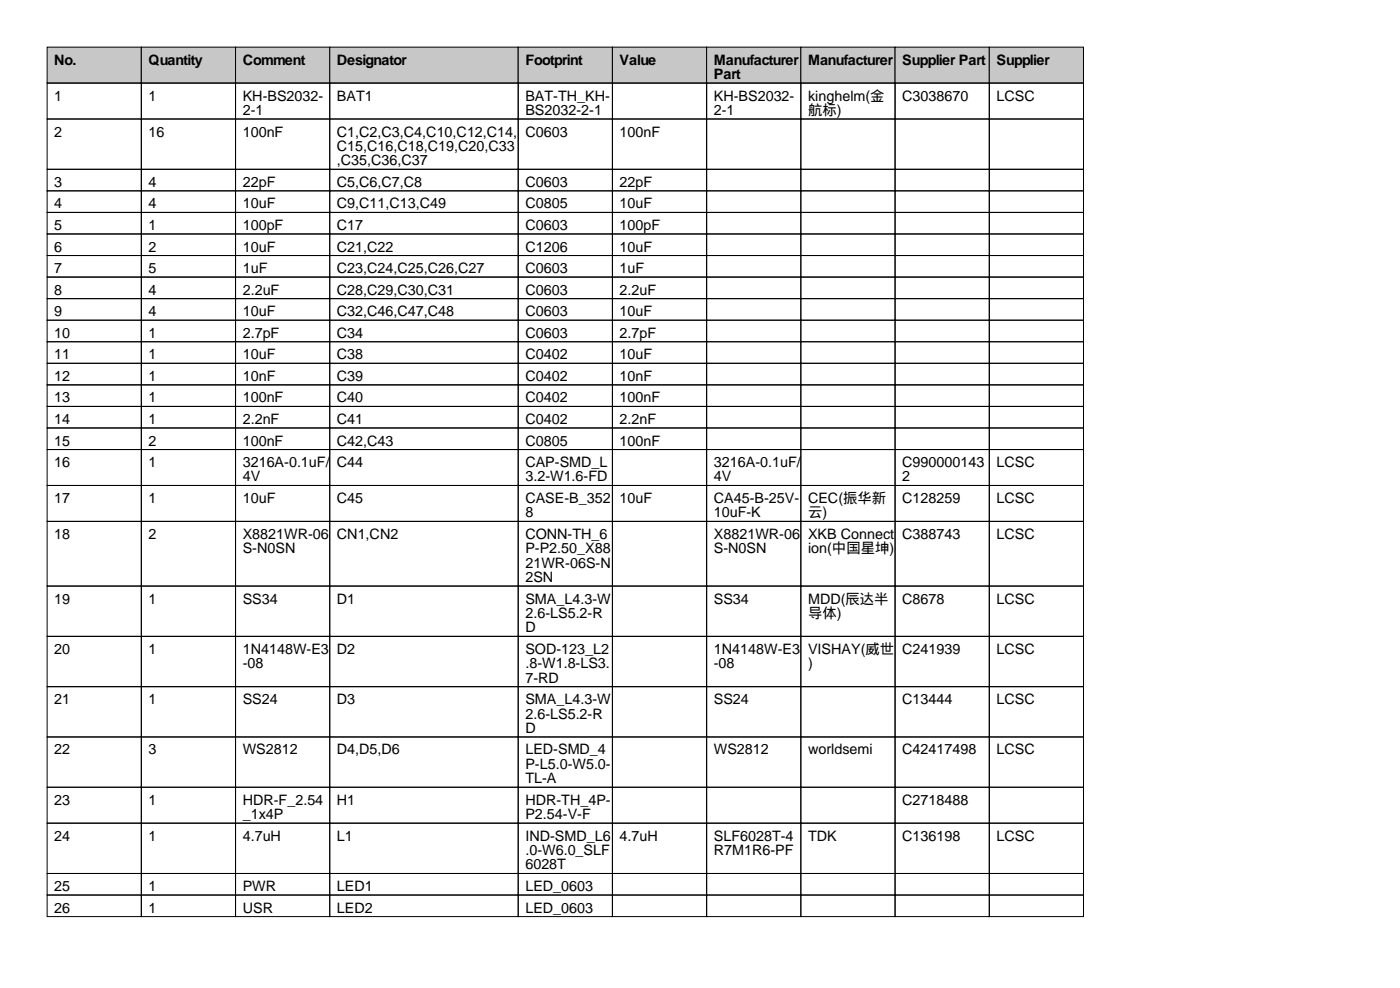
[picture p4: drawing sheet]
<svg xmlns="http://www.w3.org/2000/svg" width="297mm" height="210mm" viewBox="0 0 297 210" stroke-linecap="round" stroke-linejoin="round" font-family="sans-serif">
<defs><g id="words">
<g font-size="3">
<text x="11.5" y="13.7">No.</text>
<text x="31.5" y="13.7">Quantity</text>
<text x="51.5" y="13.7">Comment</text>
<text x="71.5" y="13.7">Designator</text>
<text x="111.5" y="13.7">Footprint</text>
<text x="131.5" y="13.7">Value</text>
<text x="151.5" y="13.7">Manufacturer</text>
<text x="151.5" y="16.8">Part</text>
<text x="171.5" y="13.7">Manufacturer</text>
<text x="191.5" y="13.7">Supplier Part</text>
<text x="211.5" y="13.7">Supplier</text>
<text x="11.5" y="21.3">1</text>
<text x="31.5" y="21.3">1</text>
<text x="51.5" y="21.3">KH-BS2032-</text>
<text x="71.5" y="21.3">BAT1</text>
<text x="111.5" y="21.3">BAT-TH_KH-</text>
<text x="151.5" y="21.3">KH-BS2032-</text>
<text x="171.5" y="21.3">kinghelm(金</text>
<text x="191.5" y="21.3">C3038670</text>
<text x="211.5" y="21.3">LCSC</text>
<text x="11.5" y="29">2</text>
<text x="31.5" y="29">16</text>
<text x="51.5" y="24.4">2-1</text>
<text x="51.5" y="29">100nF</text>
<text x="71.5" y="29">C1,C2,C3,C4,C10,C12,C14,</text>
<text x="111.5" y="24.4">BS2032-2-1</text>
<text x="111.5" y="29">C0603</text>
<text x="131.5" y="29">100nF</text>
<text x="151.5" y="24.4">2-1</text>
<text x="171.5" y="24.4">航标)</text>
<text x="71.5" y="32">C15,C16,C18,C19,C20,C33</text>
<text x="71.5" y="35.1">,C35,C36,C37</text>
<text x="11.5" y="39.6">3</text>
<text x="31.5" y="39.6">4</text>
<text x="51.5" y="39.6">22pF</text>
<text x="71.5" y="39.6">C5,C6,C7,C8</text>
<text x="111.5" y="39.6">C0603</text>
<text x="131.5" y="39.6">22pF</text>
<text x="11.5" y="44.2">4</text>
<text x="31.5" y="44.2">4</text>
<text x="51.5" y="44.2">10uF</text>
<text x="71.5" y="44.2">C9,C11,C13,C49</text>
<text x="111.5" y="44.2">C0805</text>
<text x="131.5" y="44.2">10uF</text>
<text x="11.5" y="48.8">5</text>
<text x="11.5" y="53.3">6</text>
<text x="31.5" y="48.8">1</text>
<text x="31.5" y="53.3">2</text>
<text x="51.5" y="48.8">100pF</text>
<text x="51.5" y="53.3">10uF</text>
<text x="71.5" y="48.8">C17</text>
<text x="71.5" y="53.3">C21,C22</text>
<text x="111.5" y="48.8">C0603</text>
<text x="111.5" y="53.3">C1206</text>
<text x="131.5" y="48.8">100pF</text>
<text x="131.5" y="53.3">10uF</text>
<text x="11.5" y="57.9">7</text>
<text x="31.5" y="57.9">5</text>
<text x="51.5" y="57.9">1uF</text>
<text x="71.5" y="57.9">C23,C24,C25,C26,C27</text>
<text x="111.5" y="57.9">C0603</text>
<text x="131.5" y="57.9">1uF</text>
<text x="11.5" y="62.5">8</text>
<text x="31.5" y="62.5">4</text>
<text x="51.5" y="62.5">2.2uF</text>
<text x="71.5" y="62.5">C28,C29,C30,C31</text>
<text x="111.5" y="62.5">C0603</text>
<text x="131.5" y="62.5">2.2uF</text>
<text x="11.5" y="67.1">9</text>
<text x="11.5" y="71.6">10</text>
<text x="31.5" y="67.1">4</text>
<text x="31.5" y="71.6">1</text>
<text x="51.5" y="67.1">10uF</text>
<text x="51.5" y="71.6">2.7pF</text>
<text x="71.5" y="67.1">C32,C46,C47,C48</text>
<text x="71.5" y="71.6">C34</text>
<text x="111.5" y="67.1">C0603</text>
<text x="111.5" y="71.6">C0603</text>
<text x="131.5" y="67.1">10uF</text>
<text x="131.5" y="71.6">2.7pF</text>
<text x="11.5" y="76.2">11</text>
<text x="31.5" y="76.2">1</text>
<text x="51.5" y="76.2">10uF</text>
<text x="71.5" y="76.2">C38</text>
<text x="111.5" y="76.2">C0402</text>
<text x="131.5" y="76.2">10uF</text>
<text x="11.5" y="80.8">12</text>
<text x="31.5" y="80.8">1</text>
<text x="51.5" y="80.8">10nF</text>
<text x="71.5" y="80.8">C39</text>
<text x="111.5" y="80.8">C0402</text>
<text x="131.5" y="80.8">10nF</text>
<text x="11.5" y="85.3">13</text>
<text x="11.5" y="89.9">14</text>
<text x="31.5" y="85.3">1</text>
<text x="31.5" y="89.9">1</text>
<text x="51.5" y="85.3">100nF</text>
<text x="51.5" y="89.9">2.2nF</text>
<text x="71.5" y="85.3">C40</text>
<text x="71.5" y="89.9">C41</text>
<text x="111.5" y="85.3">C0402</text>
<text x="111.5" y="89.9">C0402</text>
<text x="131.5" y="85.3">100nF</text>
<text x="131.5" y="89.9">2.2nF</text>
<text x="11.5" y="94.5">15</text>
<text x="31.5" y="94.5">2</text>
<text x="51.5" y="94.5">100nF</text>
<text x="71.5" y="94.5">C42,C43</text>
<text x="111.5" y="94.5">C0805</text>
<text x="131.5" y="94.5">100nF</text>
<text x="11.5" y="99.1">16</text>
<text x="31.5" y="99.1">1</text>
<text x="51.5" y="99.1">3216A-0.1uF/</text>
<text x="71.5" y="99.1">C44</text>
<text x="111.5" y="99.1">CAP-SMD_L</text>
<text x="151.5" y="99.1">3216A-0.1uF/</text>
<text x="191.5" y="99.1">C990000143</text>
<text x="211.5" y="99.1">LCSC</text>
<text x="11.5" y="106.7">17</text>
<text x="31.5" y="106.7">1</text>
<text x="51.5" y="102.1">4V</text>
<text x="51.5" y="106.7">10uF</text>
<text x="71.5" y="106.7">C45</text>
<text x="111.5" y="102.1">3.2-W1.6-FD</text>
<text x="111.5" y="106.7">CASE-B_352</text>
<text x="131.5" y="106.7">10uF</text>
<text x="151.5" y="102.1">4V</text>
<text x="151.5" y="106.7">CA45-B-25V-</text>
<text x="171.5" y="106.7">CEC(振华新</text>
<text x="191.5" y="102.1">2</text>
<text x="191.5" y="106.7">C128259</text>
<text x="211.5" y="106.7">LCSC</text>
<text x="111.5" y="109.7">8</text>
<text x="151.5" y="109.7">10uF-K</text>
<text x="171.5" y="109.7">云)</text>
<text x="11.5" y="114.3">18</text>
<text x="31.5" y="114.3">2</text>
<text x="51.5" y="114.3">X8821WR-06</text>
<text x="51.5" y="117.4">S-N0SN</text>
<text x="71.5" y="114.3">CN1,CN2</text>
<text x="111.5" y="114.3">CONN-TH_6</text>
<text x="111.5" y="117.4">P-P2.50_X88</text>
<text x="151.5" y="114.3">X8821WR-06</text>
<text x="151.5" y="117.4">S-N0SN</text>
<text x="171.5" y="114.3">XKB Connect</text>
<text x="171.5" y="117.4">ion(中国星坤)</text>
<text x="191.5" y="114.3">C388743</text>
<text x="211.5" y="114.3">LCSC</text>
<text x="111.5" y="120.4">21WR-06S-N</text>
<text x="111.5" y="123.4">2SN</text>
<text x="11.5" y="128">19</text>
<text x="31.5" y="128">1</text>
<text x="51.5" y="128">SS34</text>
<text x="71.5" y="128">D1</text>
<text x="111.5" y="128">SMA_L4.3-W</text>
<text x="111.5" y="131.1">2.6-LS5.2-R</text>
<text x="151.5" y="128">SS34</text>
<text x="171.5" y="128">MDD(辰达半</text>
<text x="171.5" y="131.1">导体)</text>
<text x="191.5" y="128">C8678</text>
<text x="211.5" y="128">LCSC</text>
<text x="111.5" y="134.1">D</text>
<text x="11.5" y="138.7">20</text>
<text x="31.5" y="138.7">1</text>
<text x="51.5" y="138.7">1N4148W-E3</text>
<text x="51.5" y="141.7">-08</text>
<text x="71.5" y="138.7">D2</text>
<text x="111.5" y="138.7">SOD-123_L2</text>
<text x="111.5" y="141.7">.8-W1.8-LS3.</text>
<text x="151.5" y="138.7">1N4148W-E3</text>
<text x="151.5" y="141.7">-08</text>
<text x="171.5" y="138.7">VISHAY(威世</text>
<text x="171.5" y="141.7">)</text>
<text x="191.5" y="138.7">C241939</text>
<text x="211.5" y="138.7">LCSC</text>
<text x="11.5" y="149.4">21</text>
<text x="31.5" y="149.4">1</text>
<text x="51.5" y="149.4">SS24</text>
<text x="71.5" y="149.4">D3</text>
<text x="111.5" y="144.8">7-RD</text>
<text x="111.5" y="149.4">SMA_L4.3-W</text>
<text x="151.5" y="149.4">SS24</text>
<text x="191.5" y="149.4">C13444</text>
<text x="211.5" y="149.4">LCSC</text>
<text x="111.5" y="152.4">2.6-LS5.2-R</text>
<text x="111.5" y="155.5">D</text>
<text x="11.5" y="160">22</text>
<text x="31.5" y="160">3</text>
<text x="51.5" y="160">WS2812</text>
<text x="71.5" y="160">D4,D5,D6</text>
<text x="111.5" y="160">LED-SMD_4</text>
<text x="151.5" y="160">WS2812</text>
<text x="171.5" y="160">worldsemi</text>
<text x="191.5" y="160">C42417498</text>
<text x="211.5" y="160">LCSC</text>
<text x="111.5" y="163.1">P-L5.0-W5.0-</text>
<text x="111.5" y="166.1">TL-A</text>
<text x="11.5" y="170.7">23</text>
<text x="31.5" y="170.7">1</text>
<text x="51.5" y="170.7">HDR-F_2.54</text>
<text x="51.5" y="173.7">_1x4P</text>
<text x="71.5" y="170.7">H1</text>
<text x="111.5" y="170.7">HDR-TH_4P-</text>
<text x="111.5" y="173.7">P2.54-V-F</text>
<text x="191.5" y="170.7">C2718488</text>
<text x="11.5" y="178.3">24</text>
<text x="31.5" y="178.3">1</text>
<text x="51.5" y="178.3">4.7uH</text>
<text x="71.5" y="178.3">L1</text>
<text x="111.5" y="178.3">IND-SMD_L6</text>
<text x="131.5" y="178.3">4.7uH</text>
<text x="151.5" y="178.3">SLF6028T-4</text>
<text x="171.5" y="178.3">TDK</text>
<text x="191.5" y="178.3">C136198</text>
<text x="211.5" y="178.3">LCSC</text>
<text x="111.5" y="181.4">.0-W6.0_SLF</text>
<text x="111.5" y="184.4">6028T</text>
<text x="151.5" y="181.4">R7M1R6-PF</text>
<text x="11.5" y="189">25</text>
<text x="31.5" y="189">1</text>
<text x="51.5" y="189">PWR</text>
<text x="71.5" y="189">LED1</text>
<text x="111.5" y="189">LED_0603</text>
<text x="11.5" y="193.6">26</text>
<text x="31.5" y="193.6">1</text>
<text x="51.5" y="193.6">USR</text>
<text x="71.5" y="193.6">LED2</text>
<text x="111.5" y="193.6">LED_0603</text>
</g>
</g></defs>
<g fill="#c7c7c7" stroke="#000" stroke-width=".21">
<path d="M10 10h20v7.6h-20z"/>
<path d="M30 10h20v7.6h-20z"/>
<path d="M50 10h20v7.6h-20z"/>
<path d="M70 10h40v7.6h-40z"/>
<path d="M110 10h20v7.6h-20z"/>
<path d="M130 10h20v7.6h-20z"/>
<path d="M150 10h20v7.6h-20z"/>
<path d="M170 10h20v7.6h-20z"/>
<path d="M190 10h20v7.6h-20z"/>
<path d="M210 10h20v7.6h-20z"/>
</g>
<g fill="none" stroke="#000" stroke-width=".21">
<path d="M10 17.6h20v7.6h-20zM30 17.6h20v7.6h-20zM50 17.6h20v7.6h-20zM70 17.6h40v7.6h-40zM110 17.6h20v7.6h-20zM130 17.6h20v7.6h-20zM150 17.6h20v7.6h-20zM170 17.6h20v7.6h-20zM190 17.6h20v7.6h-20zM210 17.6h20v7.6h-20zM10 25.2h20v10.7h-20zM10 35.9h20v4.6h-20z"/>
<path d="M30 25.2h20v10.7h-20zM30 35.9h20v4.6h-20zM50 25.2h20v10.7h-20zM50 35.9h20v4.6h-20zM70 25.2h40v10.7h-40zM70 35.9h40v4.6h-40zM110 25.2h20v10.7h-20zM110 35.9h20v4.6h-20zM130 25.2h20v10.7h-20zM130 35.9h20v4.6h-20zM150 25.2h20v10.7h-20zM150 35.9h20v4.6h-20z"/>
<path d="M170 25.2h20v10.7h-20zM170 35.9h20v4.6h-20zM190 25.2h20v10.7h-20zM190 35.9h20v4.6h-20zM210 25.2h20v10.7h-20zM210 35.9h20v4.6h-20zM10 40.5h20v4.6h-20zM10 45.1h20v4.5h-20zM10 49.6h20v4.6h-20zM10 54.2h20v4.6h-20zM10 58.8h20v4.5h-20zM30 40.5h20v4.6h-20z"/>
<path d="M30 45.1h20v4.5h-20zM30 49.6h20v4.6h-20zM30 54.2h20v4.6h-20zM30 58.8h20v4.5h-20zM50 40.5h20v4.6h-20zM50 45.1h20v4.5h-20zM50 49.6h20v4.6h-20zM50 54.2h20v4.6h-20zM50 58.8h20v4.5h-20zM70 40.5h40v4.6h-40zM70 45.1h40v4.5h-40zM70 49.6h40v4.6h-40z"/>
<path d="M70 54.2h40v4.6h-40zM70 58.8h40v4.5h-40zM110 40.5h20v4.6h-20zM110 45.1h20v4.5h-20zM110 49.6h20v4.6h-20zM110 54.2h20v4.6h-20zM110 58.8h20v4.5h-20zM130 40.5h20v4.6h-20zM130 45.1h20v4.5h-20zM130 49.6h20v4.6h-20zM130 54.2h20v4.6h-20zM130 58.8h20v4.5h-20z"/>
<path d="M150 40.5h20v4.6h-20zM150 45.1h20v4.5h-20zM150 49.6h20v4.6h-20zM150 54.2h20v4.6h-20zM150 58.8h20v4.5h-20zM170 40.5h20v4.6h-20zM170 45.1h20v4.5h-20zM170 49.6h20v4.6h-20zM170 54.2h20v4.6h-20zM170 58.8h20v4.5h-20zM190 40.5h20v4.6h-20zM190 45.1h20v4.5h-20z"/>
<path d="M190 49.6h20v4.6h-20zM190 54.2h20v4.6h-20zM190 58.8h20v4.5h-20zM210 40.5h20v4.6h-20zM210 45.1h20v4.5h-20zM210 49.6h20v4.6h-20zM210 54.2h20v4.6h-20zM210 58.8h20v4.5h-20zM10 63.3h20v4.6h-20zM10 67.9h20v4.6h-20zM10 72.5h20v4.6h-20zM10 77.1h20v4.5h-20z"/>
<path d="M30 63.3h20v4.6h-20zM30 67.9h20v4.6h-20zM30 72.5h20v4.6h-20zM30 77.1h20v4.5h-20zM50 63.3h20v4.6h-20zM50 67.9h20v4.6h-20zM50 72.5h20v4.6h-20zM50 77.1h20v4.5h-20zM70 63.3h40v4.6h-40zM70 67.9h40v4.6h-40zM70 72.5h40v4.6h-40zM70 77.1h40v4.5h-40z"/>
<path d="M110 63.3h20v4.6h-20zM110 67.9h20v4.6h-20zM110 72.5h20v4.6h-20zM110 77.1h20v4.5h-20zM130 63.3h20v4.6h-20zM130 67.9h20v4.6h-20zM130 72.5h20v4.6h-20zM130 77.1h20v4.5h-20zM150 63.3h20v4.6h-20zM150 67.9h20v4.6h-20zM150 72.5h20v4.6h-20zM150 77.1h20v4.5h-20z"/>
<path d="M170 63.3h20v4.6h-20zM170 67.9h20v4.6h-20zM170 72.5h20v4.6h-20zM170 77.1h20v4.5h-20zM190 63.3h20v4.6h-20zM190 67.9h20v4.6h-20zM190 72.5h20v4.6h-20zM190 77.1h20v4.5h-20zM210 63.3h20v4.6h-20zM210 67.9h20v4.6h-20zM210 72.5h20v4.6h-20zM210 77.1h20v4.5h-20z"/>
<path d="M10 81.6h20v4.6h-20zM10 86.2h20v4.6h-20zM10 90.8h20v4.5h-20zM10 95.3h20v7.7h-20zM30 81.6h20v4.6h-20zM30 86.2h20v4.6h-20zM30 90.8h20v4.5h-20zM30 95.3h20v7.7h-20zM50 81.6h20v4.6h-20zM50 86.2h20v4.6h-20zM50 90.8h20v4.5h-20zM50 95.3h20v7.7h-20z"/>
<path d="M70 81.6h40v4.6h-40zM70 86.2h40v4.6h-40zM70 90.8h40v4.5h-40zM70 95.3h40v7.7h-40zM110 81.6h20v4.6h-20zM110 86.2h20v4.6h-20zM110 90.8h20v4.5h-20zM110 95.3h20v7.7h-20zM130 81.6h20v4.6h-20zM130 86.2h20v4.6h-20zM130 90.8h20v4.5h-20zM130 95.3h20v7.7h-20z"/>
<path d="M150 81.6h20v4.6h-20zM150 86.2h20v4.6h-20zM150 90.8h20v4.5h-20zM150 95.3h20v7.7h-20zM170 81.6h20v4.6h-20zM170 86.2h20v4.6h-20zM170 90.8h20v4.5h-20zM170 95.3h20v7.7h-20zM190 81.6h20v4.6h-20zM190 86.2h20v4.6h-20zM190 90.8h20v4.5h-20zM190 95.3h20v7.7h-20z"/>
<path d="M210 81.6h20v4.6h-20zM210 86.2h20v4.6h-20zM210 90.8h20v4.5h-20zM210 95.3h20v7.7h-20zM10 103h20v7.6h-20zM10 110.6h20v13.7h-20zM30 103h20v7.6h-20zM30 110.6h20v13.7h-20zM50 103h20v7.6h-20zM50 110.6h20v13.7h-20zM70 103h40v7.6h-40zM70 110.6h40v13.7h-40z"/>
<path d="M110 103h20v7.6h-20zM110 110.6h20v13.7h-20zM130 103h20v7.6h-20zM130 110.6h20v13.7h-20zM150 103h20v7.6h-20zM150 110.6h20v13.7h-20zM170 103h20v7.6h-20zM170 110.6h20v13.7h-20zM190 103h20v7.6h-20zM190 110.6h20v13.7h-20zM210 103h20v7.6h-20zM210 110.6h20v13.7h-20z"/>
<path d="M10 124.3h20v10.7h-20zM10 135h20v10.6h-20zM30 124.3h20v10.7h-20zM30 135h20v10.6h-20zM50 124.3h20v10.7h-20zM50 135h20v10.6h-20zM70 124.3h40v10.7h-40zM70 135h40v10.6h-40zM110 124.3h20v10.7h-20zM110 135h20v10.6h-20zM130 124.3h20v10.7h-20zM130 135h20v10.6h-20z"/>
<path d="M150 124.3h20v10.7h-20zM150 135h20v10.6h-20zM170 124.3h20v10.7h-20zM170 135h20v10.6h-20zM190 124.3h20v10.7h-20zM190 135h20v10.6h-20zM210 124.3h20v10.7h-20zM210 135h20v10.6h-20zM10 145.6h20v10.7h-20zM10 156.3h20v10.7h-20zM30 145.6h20v10.7h-20zM30 156.3h20v10.7h-20z"/>
<path d="M50 145.6h20v10.7h-20zM50 156.3h20v10.7h-20zM70 145.6h40v10.7h-40zM70 156.3h40v10.7h-40zM110 145.6h20v10.7h-20zM110 156.3h20v10.7h-20zM130 145.6h20v10.7h-20zM130 156.3h20v10.7h-20zM150 145.6h20v10.7h-20zM150 156.3h20v10.7h-20zM170 145.6h20v10.7h-20zM170 156.3h20v10.7h-20z"/>
<path d="M190 145.6h20v10.7h-20zM190 156.3h20v10.7h-20zM210 145.6h20v10.7h-20zM210 156.3h20v10.7h-20zM10 167h20v7.6h-20zM10 174.6h20v10.7h-20zM30 167h20v7.6h-20zM30 174.6h20v10.7h-20zM50 167h20v7.6h-20zM50 174.6h20v10.7h-20zM70 167h40v7.6h-40zM70 174.6h40v10.7h-40z"/>
<path d="M110 167h20v7.6h-20zM110 174.6h20v10.7h-20zM130 167h20v7.6h-20zM130 174.6h20v10.7h-20zM150 167h20v7.6h-20zM150 174.6h20v10.7h-20zM170 167h20v7.6h-20zM170 174.6h20v10.7h-20zM190 167h20v7.6h-20zM190 174.6h20v10.7h-20zM210 167h20v7.6h-20zM210 174.6h20v10.7h-20z"/>
<path d="M10 185.3h20v4.5h-20zM10 189.8h20v4.6h-20zM30 185.3h20v4.5h-20zM30 189.8h20v4.6h-20zM50 185.3h20v4.5h-20zM50 189.8h20v4.6h-20zM70 185.3h40v4.5h-40zM70 189.8h40v4.6h-40zM110 185.3h20v4.5h-20zM110 189.8h20v4.6h-20zM130 185.3h20v4.5h-20zM130 189.8h20v4.6h-20z"/>
<path d="M150 185.3h20v4.5h-20zM150 189.8h20v4.6h-20zM170 185.3h20v4.5h-20zM170 189.8h20v4.6h-20zM190 185.3h20v4.5h-20zM190 189.8h20v4.6h-20zM210 185.3h20v4.5h-20zM210 189.8h20v4.6h-20z"/>
</g>
<use href="#words"/>
</svg>
